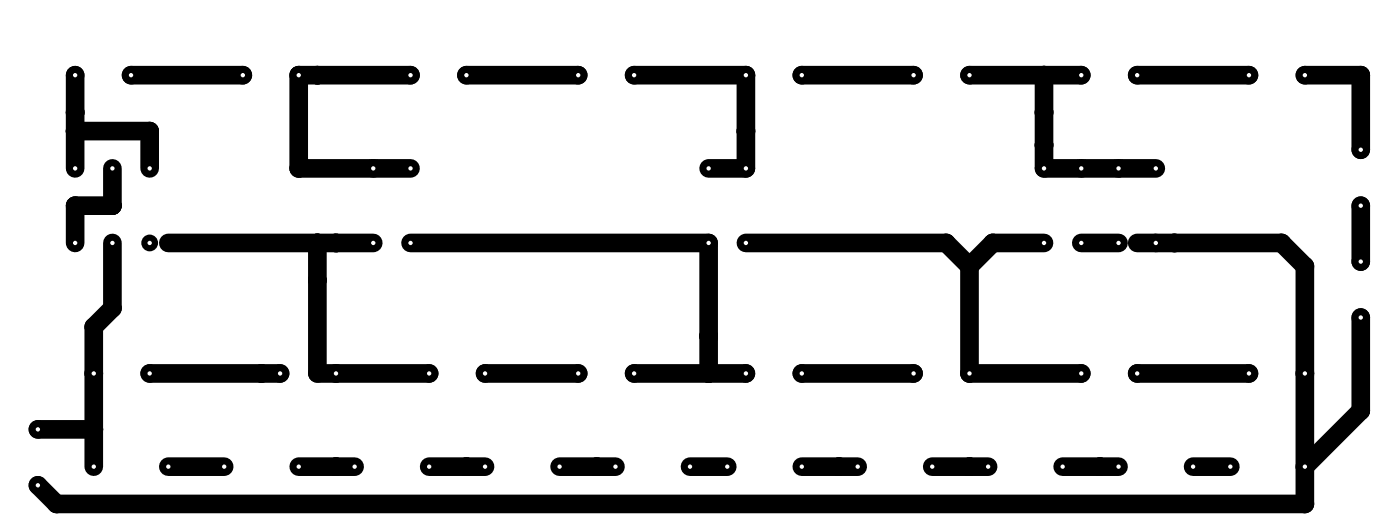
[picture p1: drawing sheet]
<svg xmlns="http://www.w3.org/2000/svg" width="191mm" height="71mm" viewBox="0 0 191 71" stroke-linecap="round" stroke-linejoin="round" font-family="sans-serif">
<g fill="#000">
<circle cx="10.2" cy="15.3" r="1.27"/>
<circle cx="10.2" cy="17.9" r="1.27"/>
<circle cx="20.4" cy="17.9" r="1.27"/>
<circle cx="43.3" cy="10.2" r="1.27"/>
<circle cx="101.7" cy="17.9" r="1.27"/>
<circle cx="142.3" cy="10.2" r="1.27"/>
<circle cx="142.3" cy="19.8" r="1.27"/>
<circle cx="142.3" cy="15.3" r="1.27"/>
<circle cx="177.9" cy="10.2" r="1.27"/>
<circle cx="185.5" cy="10.2" r="1.27"/>
<circle cx="10.2" cy="28" r="1.27"/>
<circle cx="15.3" cy="28" r="1.27"/>
<circle cx="40.7" cy="22.9" r="1.27"/>
<circle cx="43.3" cy="38.2" r="1.27"/>
<circle cx="43.3" cy="33.1" r="1.27"/>
<circle cx="45.8" cy="33.1" r="1.27"/>
<circle cx="129" cy="33.1" r="1.27"/>
<circle cx="132.2" cy="36.3" r="1.27"/>
<circle cx="135.3" cy="33.1" r="1.27"/>
<circle cx="160.1" cy="33.1" r="1.27"/>
<circle cx="174.7" cy="33.1" r="1.27"/>
<circle cx="177.9" cy="36.3" r="1.27"/>
<circle cx="12.8" cy="44.5" r="1.27"/>
<circle cx="12.8" cy="58.5" r="1.27"/>
<circle cx="15.3" cy="42" r="1.27"/>
<circle cx="35.6" cy="50.9" r="1.27"/>
<circle cx="96.6" cy="45.8" r="1.27"/>
<circle cx="96.6" cy="50.9" r="1.27"/>
<circle cx="185.5" cy="56" r="1.27"/>
<circle cx="7.7" cy="68.7" r="1.27"/>
<circle cx="45.8" cy="63.6" r="1.27"/>
<circle cx="63.6" cy="63.6" r="1.27"/>
<circle cx="81.4" cy="63.6" r="1.27"/>
<circle cx="114.4" cy="63.6" r="1.27"/>
<circle cx="132.2" cy="63.6" r="1.27"/>
<circle cx="149.9" cy="63.6" r="1.27"/>
<circle cx="177.9" cy="68.7" r="1.27"/>
</g>
<g fill="none" stroke="#000" stroke-width="2.5">
<path d="M10.2 10.2v12.7M10.2 17.9h10.2v5M17.9 10.2h15.2M56 10.2h-15.3v12.7h15.3M63.6 10.2h15.2M86.4 10.2h15.3v12.7h-5.1M109.3 10.2h15.2M132.2 10.2h15.2M142.3 10.2v12.7h15.3M155 10.2h15.3M177.9 10.2h7.6v10.2M15.3 33.1v8.9l-2.5 2.5v19.1"/>
<path d="M15.3 22.9v5.1h-5.1v5.1M22.9 33.1h28M43.3 33.1v17.8h15.2M56 33.1h40.6v17.8M101.7 33.1h27.3l3.2 3.2M132.2 36.3v14.6h15.2M142.3 33.1h-7l-3.1 3.2M147.4 33.1h5.1M155 33.1h19.7l3.2 3.2v32.4h-170.2l-2.5-2.6M185.5 28v7.6M5.2 58.5h7.6M20.4 50.9h17.8"/>
<path d="M66.1 50.9h12.7M86.4 50.9h15.3M109.3 50.9h15.2M155 50.9h15.3M185.5 43.3v12.7l-7.6 7.6M22.9 63.6h7.7M40.7 63.6h7.6M58.5 63.6h7.6M76.3 63.6h7.6M94.1 63.6h5M109.3 63.6h7.6M127.1 63.6h7.6"/>
<path d="M144.9 63.6h7.6M162.6 63.6h5.1"/>
</g>
<circle cx="177.9" cy="10.2" r=".3" fill="#fff"/>
<circle cx="170.3" cy="10.2" r="1.27" fill="#000"/>
<circle cx="170.3" cy="10.2" r=".3" fill="#fff"/>
<circle cx="155" cy="10.2" r="1.27" fill="#000"/>
<circle cx="155" cy="10.2" r=".3" fill="#fff"/>
<circle cx="147.4" cy="10.2" r="1.27" fill="#000"/>
<circle cx="147.4" cy="10.2" r=".3" fill="#fff"/>
<circle cx="177.9" cy="50.9" r="1.27" fill="#000"/>
<circle cx="177.9" cy="50.9" r=".3" fill="#fff"/>
<circle cx="170.3" cy="50.9" r="1.27" fill="#000"/>
<circle cx="170.3" cy="50.9" r=".3" fill="#fff"/>
<circle cx="155" cy="50.9" r="1.27" fill="#000"/>
<circle cx="155" cy="50.9" r=".3" fill="#fff"/>
<circle cx="147.4" cy="50.9" r="1.27" fill="#000"/>
<circle cx="147.4" cy="50.9" r=".3" fill="#fff"/>
<circle cx="132.2" cy="10.2" r="1.27" fill="#000"/>
<circle cx="132.2" cy="10.2" r=".3" fill="#fff"/>
<circle cx="124.5" cy="10.2" r="1.27" fill="#000"/>
<circle cx="124.5" cy="10.2" r=".3" fill="#fff"/>
<circle cx="109.3" cy="10.2" r="1.27" fill="#000"/>
<circle cx="109.3" cy="10.2" r=".3" fill="#fff"/>
<circle cx="101.7" cy="10.2" r="1.27" fill="#000"/>
<circle cx="101.7" cy="10.2" r=".3" fill="#fff"/>
<circle cx="132.2" cy="50.9" r="1.27" fill="#000"/>
<circle cx="132.2" cy="50.9" r=".3" fill="#fff"/>
<circle cx="124.5" cy="50.9" r="1.27" fill="#000"/>
<circle cx="124.5" cy="50.9" r=".3" fill="#fff"/>
<circle cx="109.3" cy="50.9" r="1.27" fill="#000"/>
<circle cx="109.3" cy="50.9" r=".3" fill="#fff"/>
<circle cx="101.7" cy="50.9" r="1.27" fill="#000"/>
<circle cx="101.7" cy="50.9" r=".3" fill="#fff"/>
<circle cx="86.4" cy="10.2" r="1.27" fill="#000"/>
<circle cx="86.4" cy="10.2" r=".3" fill="#fff"/>
<circle cx="78.8" cy="10.2" r="1.27" fill="#000"/>
<circle cx="78.8" cy="10.2" r=".3" fill="#fff"/>
<circle cx="63.6" cy="10.2" r="1.27" fill="#000"/>
<circle cx="63.6" cy="10.2" r=".3" fill="#fff"/>
<circle cx="56" cy="10.2" r="1.27" fill="#000"/>
<circle cx="56" cy="10.2" r=".3" fill="#fff"/>
<circle cx="86.4" cy="50.9" r="1.27" fill="#000"/>
<circle cx="86.4" cy="50.9" r=".3" fill="#fff"/>
<circle cx="78.8" cy="50.9" r="1.27" fill="#000"/>
<circle cx="78.8" cy="50.9" r=".3" fill="#fff"/>
<circle cx="66.1" cy="50.9" r="1.27" fill="#000"/>
<circle cx="66.1" cy="50.9" r=".3" fill="#fff"/>
<circle cx="58.5" cy="50.9" r="1.27" fill="#000"/>
<circle cx="58.5" cy="50.9" r=".3" fill="#fff"/>
<circle cx="40.7" cy="10.2" r="1.27" fill="#000"/>
<circle cx="40.7" cy="10.2" r=".3" fill="#fff"/>
<circle cx="33.1" cy="10.2" r="1.27" fill="#000"/>
<circle cx="33.1" cy="10.2" r=".3" fill="#fff"/>
<circle cx="17.9" cy="10.2" r="1.27" fill="#000"/>
<circle cx="17.9" cy="10.2" r=".3" fill="#fff"/>
<circle cx="10.2" cy="10.2" r="1.27" fill="#000"/>
<circle cx="10.2" cy="10.2" r=".3" fill="#fff"/>
<circle cx="45.8" cy="50.9" r="1.27" fill="#000"/>
<circle cx="45.8" cy="50.9" r=".3" fill="#fff"/>
<circle cx="38.2" cy="50.9" r="1.27" fill="#000"/>
<circle cx="38.2" cy="50.9" r=".3" fill="#fff"/>
<circle cx="20.4" cy="50.9" r="1.27" fill="#000"/>
<circle cx="20.4" cy="50.9" r=".3" fill="#fff"/>
<circle cx="12.8" cy="50.9" r="1.27" fill="#000"/>
<circle cx="12.8" cy="50.9" r=".3" fill="#fff"/>
<circle cx="147.4" cy="22.9" r="1.14" fill="#000"/>
<circle cx="147.4" cy="22.9" r=".3" fill="#fff"/>
<circle cx="147.4" cy="33.1" r="1.14" fill="#000"/>
<circle cx="147.4" cy="33.1" r=".3" fill="#fff"/>
<circle cx="152.5" cy="22.9" r="1.14" fill="#000"/>
<circle cx="152.5" cy="22.9" r=".3" fill="#fff"/>
<circle cx="152.5" cy="33.1" r="1.14" fill="#000"/>
<circle cx="152.5" cy="33.1" r=".3" fill="#fff"/>
<circle cx="157.6" cy="22.9" r="1.14" fill="#000"/>
<circle cx="157.6" cy="22.9" r=".3" fill="#fff"/>
<circle cx="157.6" cy="33.1" r="1.14" fill="#000"/>
<circle cx="157.6" cy="33.1" r=".3" fill="#fff"/>
<circle cx="142.3" cy="33.1" r="1.14" fill="#000"/>
<circle cx="142.3" cy="33.1" r=".3" fill="#fff"/>
<circle cx="142.3" cy="22.9" r="1.14" fill="#000"/>
<circle cx="142.3" cy="22.9" r=".3" fill="#fff"/>
<circle cx="101.7" cy="22.9" r="1.14" fill="#000"/>
<circle cx="101.7" cy="22.9" r=".3" fill="#fff"/>
<circle cx="101.7" cy="33.1" r="1.14" fill="#000"/>
<circle cx="101.7" cy="33.1" r=".3" fill="#fff"/>
<circle cx="96.6" cy="33.1" r="1.14" fill="#000"/>
<circle cx="96.6" cy="33.1" r=".3" fill="#fff"/>
<circle cx="96.6" cy="22.9" r="1.14" fill="#000"/>
<circle cx="96.6" cy="22.9" r=".3" fill="#fff"/>
<circle cx="56" cy="22.9" r="1.14" fill="#000"/>
<circle cx="56" cy="22.9" r=".3" fill="#fff"/>
<circle cx="56" cy="33.1" r="1.14" fill="#000"/>
<circle cx="56" cy="33.1" r=".3" fill="#fff"/>
<circle cx="50.9" cy="33.1" r="1.14" fill="#000"/>
<circle cx="50.9" cy="33.1" r=".3" fill="#fff"/>
<circle cx="50.9" cy="22.9" r="1.14" fill="#000"/>
<circle cx="50.9" cy="22.9" r=".3" fill="#fff"/>
<circle cx="20.4" cy="22.9" r="1.14" fill="#000"/>
<circle cx="20.4" cy="22.9" r=".3" fill="#fff"/>
<circle cx="20.4" cy="33.1" r="1.14" fill="#000"/>
<circle cx="20.4" cy="33.1" r=".3" fill="#fff"/>
<circle cx="15.3" cy="33.1" r="1.14" fill="#000"/>
<circle cx="15.3" cy="33.1" r=".3" fill="#fff"/>
<circle cx="15.3" cy="22.9" r="1.14" fill="#000"/>
<circle cx="15.3" cy="22.9" r=".3" fill="#fff"/>
<circle cx="10.2" cy="33.1" r="1.14" fill="#000"/>
<circle cx="10.2" cy="33.1" r=".3" fill="#fff"/>
<circle cx="10.2" cy="22.9" r="1.14" fill="#000"/>
<circle cx="10.2" cy="22.9" r=".3" fill="#fff"/>
<circle cx="177.9" cy="63.6" r="1.02" fill="#000"/>
<circle cx="177.9" cy="63.6" r=".3" fill="#fff"/>
<circle cx="167.7" cy="63.6" r="1.02" fill="#000"/>
<circle cx="167.7" cy="63.6" r=".3" fill="#fff"/>
<circle cx="162.6" cy="63.6" r="1.02" fill="#000"/>
<circle cx="162.6" cy="63.6" r=".3" fill="#fff"/>
<circle cx="152.5" cy="63.6" r="1.02" fill="#000"/>
<circle cx="152.5" cy="63.6" r=".3" fill="#fff"/>
<circle cx="144.9" cy="63.6" r="1.02" fill="#000"/>
<circle cx="144.9" cy="63.6" r=".3" fill="#fff"/>
<circle cx="134.7" cy="63.6" r="1.02" fill="#000"/>
<circle cx="134.7" cy="63.6" r=".3" fill="#fff"/>
<circle cx="127.1" cy="63.6" r="1.02" fill="#000"/>
<circle cx="127.1" cy="63.6" r=".3" fill="#fff"/>
<circle cx="116.9" cy="63.6" r="1.02" fill="#000"/>
<circle cx="116.9" cy="63.6" r=".3" fill="#fff"/>
<circle cx="109.3" cy="63.6" r="1.02" fill="#000"/>
<circle cx="109.3" cy="63.6" r=".3" fill="#fff"/>
<circle cx="99.1" cy="63.6" r="1.02" fill="#000"/>
<circle cx="99.1" cy="63.6" r=".3" fill="#fff"/>
<circle cx="94.1" cy="63.6" r="1.02" fill="#000"/>
<circle cx="94.1" cy="63.6" r=".3" fill="#fff"/>
<circle cx="83.9" cy="63.6" r="1.02" fill="#000"/>
<circle cx="83.9" cy="63.6" r=".3" fill="#fff"/>
<circle cx="76.3" cy="63.6" r="1.02" fill="#000"/>
<circle cx="76.3" cy="63.6" r=".3" fill="#fff"/>
<circle cx="66.1" cy="63.6" r="1.02" fill="#000"/>
<circle cx="66.1" cy="63.6" r=".3" fill="#fff"/>
<circle cx="58.5" cy="63.6" r="1.02" fill="#000"/>
<circle cx="58.5" cy="63.6" r=".3" fill="#fff"/>
<circle cx="48.3" cy="63.6" r="1.02" fill="#000"/>
<circle cx="48.3" cy="63.6" r=".3" fill="#fff"/>
<circle cx="40.7" cy="63.6" r="1.02" fill="#000"/>
<circle cx="40.7" cy="63.6" r=".3" fill="#fff"/>
<circle cx="30.6" cy="63.6" r="1.02" fill="#000"/>
<circle cx="30.6" cy="63.6" r=".3" fill="#fff"/>
<circle cx="22.9" cy="63.6" r="1.02" fill="#000"/>
<circle cx="22.9" cy="63.6" r=".3" fill="#fff"/>
<circle cx="12.8" cy="63.6" r="1.02" fill="#000"/>
<circle cx="12.8" cy="63.6" r=".3" fill="#fff"/>
<circle cx="5.2" cy="58.5" r="1.27" fill="#000"/>
<circle cx="5.2" cy="58.5" r=".3" fill="#fff"/>
<circle cx="5.2" cy="66.1" r="1.27" fill="#000"/>
<circle cx="5.2" cy="66.1" r=".3" fill="#fff"/>
<circle cx="185.5" cy="20.4" r="1.27" fill="#000"/>
<circle cx="185.5" cy="20.4" r=".3" fill="#fff"/>
<circle cx="185.5" cy="28" r="1.27" fill="#000"/>
<circle cx="185.5" cy="28" r=".3" fill="#fff"/>
<circle cx="185.5" cy="35.6" r="1.27" fill="#000"/>
<circle cx="185.5" cy="35.6" r=".3" fill="#fff"/>
<circle cx="185.5" cy="43.3" r="1.27" fill="#000"/>
<circle cx="185.5" cy="43.3" r=".3" fill="#fff"/>
</svg>
